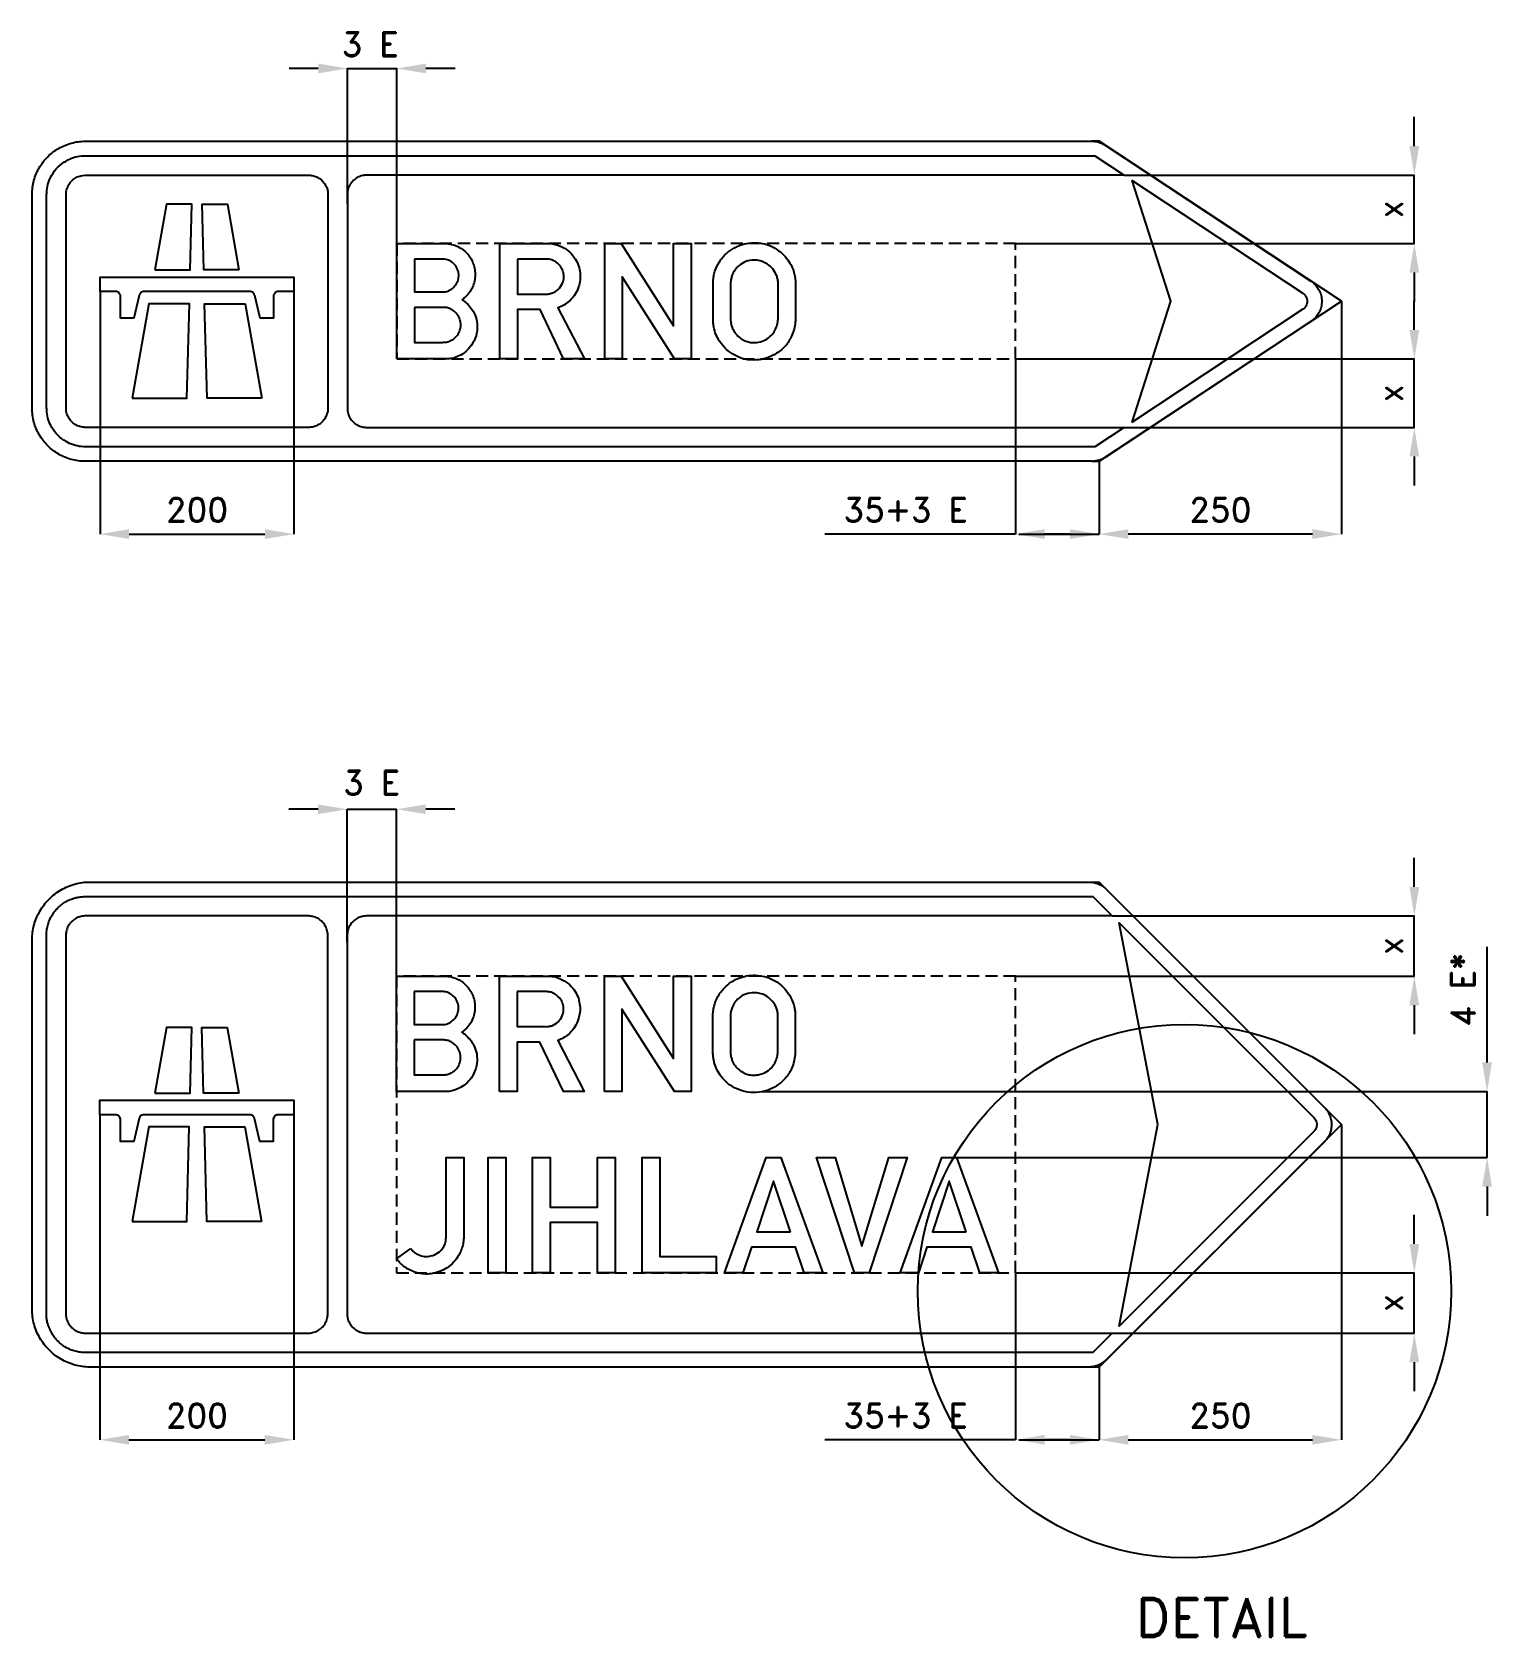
# Model space of a CAD drawing. Header units: millimetres. Extents: x 20 to 1525, y -364 to 1291.
import ezdxf

# ---------------------------------------------------------------- set-up
doc = ezdxf.new("R2010")
doc.units = ezdxf.units.MM
doc.header["$LTSCALE"] = 5
doc.linetypes.add('ČÁRKOVANÁX2', pattern=[1.5, 1, -0.5])
doc.layers.add('Kóty', color=2, linetype='Continuous')
doc.layers.add('Značka', color=7, linetype='Continuous')
doc.styles.get("Standard").update_dxf_attribs({"font": 'romand.shx', "height": 25})
doc.dimstyles.get("Standard").update_dxf_attribs({"dimtxt": 25, "dimasz": 30, "dimexe": 0.18, "dimexo": 0.0625, "dimgap": 12.5, "dimtad": 1, "dimdec": 0, "dimzin": 0, "dimdsep": 46, "dimtxsty": 'Standard', "dimcen": 0.09, "dimadec": 0, "dimazin": 0, "dimtfac": 1, "dimtdec": 0, "dimtofl": 0, "dimtmove": 0, "dimatfit": 3, "dimfxl": 1, "dimtolj": 1, "dimtzin": 0, "dimarcsym": 0})

msp = doc.modelspace()

# ---------------------------------------------------------------- texts
at = {"layer": 'Kóty', "char_height": 25, "attachment_point": 5}
for insert in [(368.3, 1278.2), (369.8, 516.9)]:
    msp.add_mtext('\\A1;3 E', dxfattribs=dict(at, insert=insert))
at = {"layer": 'Kóty', "insert": (1494.6, 303.1), "char_height": 25, "attachment_point": 5, "rotation": 90}
msp.add_mtext('\\A1;4 E*', dxfattribs=at)
at = {"layer": 'Značka', "color": 7, "insert": (1245.5, -343.7), "char_height": 40, "attachment_point": 5}
msp.add_mtext('\\A1;DETAIL', dxfattribs=at)

# ---------------------------------------------------------------- blocks, each defined once
blk = doc.blocks.new('*D0')
at = {"layer": 'Defpoints', "color": 0, "transparency": 16777216}
for p in [(1369.6, 1013.2), (1119.6, 848.2), (1119.6, 773.2)]:
    blk.add_point(p, dxfattribs=at)
at = {"layer": 'Kóty', "color": 0, "lineweight": -2, "transparency": 16777216}
for p, q in [((1369.6, 1013.1), (1369.6, 773)), ((1119.6, 848.1), (1119.6, 773)), ((1339.6, 773.2), (1149.6, 773.2))]:
    blk.add_line(p, q, dxfattribs=at)
at = {"layer": 'Kóty', "color": 0, "transparency": 16777216}
for points in [[(1149.6, 778.2), (1149.6, 768.2), (1119.6, 773.2)], [(1339.6, 778.2), (1339.6, 768.2), (1369.6, 773.2)]]:
    blk.add_solid(points, dxfattribs=at)
at = {"layer": 'Kóty', "color": 0, "transparency": 16777216, "insert": (1244.6, 798.2), "char_height": 25, "attachment_point": 5}
blk.add_mtext('\\A1;250', dxfattribs=at)
blk = doc.blocks.new('*D1')
at = {"layer": 'Defpoints', "color": 0, "transparency": 16777216}
for p in [(1033.6, 953.7), (1119.6, 848.2), (1033.6, 773.2)]:
    blk.add_point(p, dxfattribs=at)
at = {"layer": 'Kóty', "color": 0, "lineweight": -2, "transparency": 16777216}
for p, q in [((1033.6, 953.6), (1033.6, 773)), ((1119.6, 848.1), (1119.6, 773)), ((1033.6, 773.2), (836.9, 773.2)), ((1089.6, 773.2), (1063.6, 773.2))]:
    blk.add_line(p, q, dxfattribs=at)
at = {"layer": 'Kóty', "color": 0, "transparency": 16777216}
for points in [[(1063.6, 778.2), (1063.6, 768.2), (1033.6, 773.2)], [(1089.6, 778.2), (1089.6, 768.2), (1119.6, 773.2)]]:
    blk.add_solid(points, dxfattribs=at)
at = {"layer": 'Kóty', "color": 0, "transparency": 16777216, "insert": (920.3, 798.2), "char_height": 25, "attachment_point": 5}
blk.add_mtext('\\A1;35+3 E', dxfattribs=at)
blk = doc.blocks.new('*D2')
at = {"layer": 'Defpoints', "color": 0, "transparency": 16777216}
for p in [(1145.4, 1143.2), (1444.6, 1143.2), (1033.6, 1072.7)]:
    blk.add_point(p, dxfattribs=at)
at = {"layer": 'Kóty', "color": 0, "lineweight": -2, "transparency": 16777216}
for p, q in [((1444.6, 1173.2), (1444.6, 1203.2)), ((1145.5, 1143.2), (1444.8, 1143.2)), ((1033.7, 1072.7), (1444.8, 1072.7)), ((1444.6, 1042.7), (1444.6, 1012.7))]:
    blk.add_line(p, q, dxfattribs=at)
at = {"layer": 'Kóty', "color": 0, "transparency": 16777216}
for points in [[(1439.6, 1173.2), (1449.6, 1173.2), (1444.6, 1143.2)], [(1439.6, 1042.7), (1449.6, 1042.7), (1444.6, 1072.7)]]:
    blk.add_solid(points, dxfattribs=at)
at = {"layer": 'Kóty', "color": 0, "transparency": 16777216, "insert": (1419.6, 1107.9), "char_height": 25, "attachment_point": 5, "rotation": 90}
blk.add_mtext('\\A1;x', dxfattribs=at)
blk = doc.blocks.new('*D3')
at = {"layer": 'Defpoints', "color": 0, "transparency": 16777216}
for p in [(1033.6, 953.7), (1444.6, 953.7), (1145.4, 883.2)]:
    blk.add_point(p, dxfattribs=at)
at = {"layer": 'Kóty', "color": 0, "lineweight": -2, "transparency": 16777216}
for p, q in [((1444.6, 983.7), (1444.6, 1013.7)), ((1033.7, 953.7), (1444.8, 953.7)), ((1145.5, 883.2), (1444.8, 883.2)), ((1444.6, 853.2), (1444.6, 823.2))]:
    blk.add_line(p, q, dxfattribs=at)
at = {"layer": 'Kóty', "color": 0, "transparency": 16777216}
for points in [[(1439.6, 983.7), (1449.6, 983.7), (1444.6, 953.7)], [(1439.6, 853.2), (1449.6, 853.2), (1444.6, 883.2)]]:
    blk.add_solid(points, dxfattribs=at)
at = {"layer": 'Kóty', "color": 0, "transparency": 16777216, "insert": (1419.6, 918.4), "char_height": 25, "attachment_point": 5, "rotation": 90}
blk.add_mtext('\\A1;x', dxfattribs=at)
blk = doc.blocks.new('*D4')
at = {"layer": 'Defpoints', "color": 0, "transparency": 16777216}
for p in [(1369.6, 164.5), (1119.6, -85.5), (1369.6, -160.5)]:
    blk.add_point(p, dxfattribs=at)
at = {"layer": 'Kóty', "color": 0, "lineweight": -2, "transparency": 16777216}
for p, q in [((1369.6, 164.4), (1369.6, -160.7)), ((1119.6, -85.6), (1119.6, -160.7)), ((1149.6, -160.5), (1339.6, -160.5))]:
    blk.add_line(p, q, dxfattribs=at)
at = {"layer": 'Kóty', "color": 0, "transparency": 16777216}
for points in [[(1149.6, -155.5), (1149.6, -165.5), (1119.6, -160.5)], [(1339.6, -155.5), (1339.6, -165.5), (1369.6, -160.5)]]:
    blk.add_solid(points, dxfattribs=at)
at = {"layer": 'Kóty', "color": 0, "transparency": 16777216, "insert": (1244.6, -135.5), "char_height": 25, "attachment_point": 5}
blk.add_mtext('\\A1;250', dxfattribs=at)
blk = doc.blocks.new('*D5')
at = {"layer": 'Defpoints', "color": 0, "transparency": 16777216}
for p in [(1033.6, 11.5), (1119.6, -85.5), (1033.6, -160.5)]:
    blk.add_point(p, dxfattribs=at)
at = {"layer": 'Kóty', "color": 0, "lineweight": -2, "transparency": 16777216}
for p, q in [((1033.6, 11.4), (1033.6, -160.7)), ((1119.6, -85.6), (1119.6, -160.7)), ((1033.6, -160.5), (836.9, -160.5)), ((1089.6, -160.5), (1063.6, -160.5))]:
    blk.add_line(p, q, dxfattribs=at)
at = {"layer": 'Kóty', "color": 0, "transparency": 16777216}
for points in [[(1063.6, -155.5), (1063.6, -165.5), (1033.6, -160.5)], [(1089.6, -155.5), (1089.6, -165.5), (1119.6, -160.5)]]:
    blk.add_solid(points, dxfattribs=at)
at = {"layer": 'Kóty', "color": 0, "transparency": 16777216, "insert": (920.3, -135.5), "char_height": 25, "attachment_point": 5}
blk.add_mtext('\\A1;35+3 E', dxfattribs=at)
blk = doc.blocks.new('*D6')
at = {"layer": 'Defpoints', "color": 0, "transparency": 16777216}
for p in [(1133.2, 379.5), (1444.6, 379.5), (1033.6, 317.5)]:
    blk.add_point(p, dxfattribs=at)
at = {"layer": 'Kóty', "color": 0, "lineweight": -2, "transparency": 16777216}
for p, q in [((1444.6, 409.5), (1444.6, 439.5)), ((1133.3, 379.5), (1444.8, 379.5)), ((1033.6, 317.5), (1444.8, 317.5)), ((1444.6, 287.5), (1444.6, 257.5))]:
    blk.add_line(p, q, dxfattribs=at)
at = {"layer": 'Kóty', "color": 0, "transparency": 16777216}
for points in [[(1439.6, 409.5), (1449.6, 409.5), (1444.6, 379.5)], [(1439.6, 287.5), (1449.6, 287.5), (1444.6, 317.5)]]:
    blk.add_solid(points, dxfattribs=at)
at = {"layer": 'Kóty', "color": 0, "transparency": 16777216, "insert": (1419.6, 348.5), "char_height": 25, "attachment_point": 5, "rotation": 90}
blk.add_mtext('\\A1;x', dxfattribs=at)
blk = doc.blocks.new('*D7')
at = {"layer": 'Defpoints', "color": 0, "transparency": 16777216}
for p in [(1033.6, 11.5), (1444.6, 11.5), (1133.2, -50.5)]:
    blk.add_point(p, dxfattribs=at)
at = {"layer": 'Kóty', "color": 0, "lineweight": -2, "transparency": 16777216}
for p, q in [((1444.6, 41.5), (1444.6, 71.5)), ((1033.6, 11.5), (1444.8, 11.5)), ((1133.3, -50.5), (1444.8, -50.5)), ((1444.6, -80.5), (1444.6, -110.5))]:
    blk.add_line(p, q, dxfattribs=at)
at = {"layer": 'Kóty', "color": 0, "transparency": 16777216}
for points in [[(1439.6, 41.5), (1449.6, 41.5), (1444.6, 11.5)], [(1439.6, -80.5), (1449.6, -80.5), (1444.6, -50.5)]]:
    blk.add_solid(points, dxfattribs=at)
at = {"layer": 'Kóty', "color": 0, "transparency": 16777216, "insert": (1419.6, -19.5), "char_height": 25, "attachment_point": 5, "rotation": 90}
blk.add_mtext('\\A1;x', dxfattribs=at)
blk = doc.blocks.new('*D9')
at = {"layer": 'Defpoints', "color": 0, "transparency": 16777216}
for p in [(89.6, 1023.2), (289.6, 1023.2), (289.6, 773.2)]:
    blk.add_point(p, dxfattribs=at)
at = {"layer": 'Kóty', "color": 0, "lineweight": -2, "transparency": 16777216}
for p, q in [((89.6, 1023.1), (89.6, 773)), ((289.6, 1023.1), (289.6, 773)), ((119.6, 773.2), (259.6, 773.2))]:
    blk.add_line(p, q, dxfattribs=at)
at = {"layer": 'Kóty', "color": 0, "transparency": 16777216}
for points in [[(119.6, 778.2), (119.6, 768.2), (89.6, 773.2)], [(259.6, 778.2), (259.6, 768.2), (289.6, 773.2)]]:
    blk.add_solid(points, dxfattribs=at)
at = {"layer": 'Kóty', "color": 0, "transparency": 16777216, "insert": (189.6, 798.2), "char_height": 25, "attachment_point": 5}
blk.add_mtext('\\A1;200', dxfattribs=at)
blk = doc.blocks.new('*D10')
at = {"layer": 'Defpoints', "color": 0, "transparency": 16777216}
for p in [(89.4, 174.5), (289.4, 174.5), (289.4, -160.5)]:
    blk.add_point(p, dxfattribs=at)
at = {"layer": 'Kóty', "color": 0, "lineweight": -2, "transparency": 16777216}
for p, q in [((89.4, 174.4), (89.4, -160.7)), ((289.4, 174.4), (289.4, -160.7)), ((119.4, -160.5), (259.4, -160.5))]:
    blk.add_line(p, q, dxfattribs=at)
at = {"layer": 'Kóty', "color": 0, "transparency": 16777216}
for points in [[(119.4, -155.5), (119.4, -165.5), (89.4, -160.5)], [(259.4, -155.5), (259.4, -165.5), (289.4, -160.5)]]:
    blk.add_solid(points, dxfattribs=at)
at = {"layer": 'Kóty', "color": 0, "transparency": 16777216, "insert": (189.4, -135.5), "char_height": 25, "attachment_point": 5}
blk.add_mtext('\\A1;200', dxfattribs=at)

# ---------------------------------------------------------------- dimensions: what is measured, and where the dimension line sits
at = {"layer": 'Kóty'}
for base, p1, p2, picture, middle in [((1444.6, 1143.2), (1033.6, 1072.7), (1145.4, 1143.2), '*D2', (1419.6, 1107.9)), ((1444.6, 953.7), (1145.4, 883.2), (1033.6, 953.7), '*D3', (1419.6, 918.4)), ((1444.6, 379.5), (1033.6, 317.5), (1133.2, 379.5), '*D6', (1419.6, 348.5)), ((1444.6, 11.5), (1133.2, -50.5), (1033.6, 11.5), '*D7', (1419.6, -19.5))]:
    dim = msp.add_linear_dim(base=base, p1=p1, p2=p2, angle=90, text='x', dimstyle='Standard', dxfattribs=at)
    dim.commit()
    dim.dimension.update_dxf_attribs({"geometry": picture, "text_midpoint": middle})
for base, p1, p2, picture, middle in [((289.6, 773.2), (89.6, 1023.2), (289.6, 1023.2), '*D9', (189.6, 798.2)), ((1119.6, 773.2), (1369.6, 1013.2), (1119.6, 848.2), '*D0', (1244.6, 798.2)), ((289.4, -160.5), (89.4, 174.5), (289.4, 174.5), '*D10', (189.4, -135.5)), ((1369.6, -160.5), (1119.6, -85.5), (1369.6, 164.5), '*D4', (1244.6, -135.5))]:
    dim = msp.add_linear_dim(base=base, p1=p1, p2=p2, dimstyle='Standard', dxfattribs=at)
    dim.commit()
    dim.dimension.update_dxf_attribs({"geometry": picture, "text_midpoint": middle})
for base, p1, p2, picture, middle in [((1033.6, 773.2), (1119.6, 848.2), (1033.6, 953.7), '*D1', (920.3, 798.2)), ((1033.6, -160.5), (1119.6, -85.5), (1033.6, 11.5), '*D5', (920.3, -135.5))]:
    dim = msp.add_linear_dim(base=base, p1=p1, p2=p2, text='35+3 E', dimstyle='Standard', dxfattribs=at)
    dim.commit()
    dim.dimension.update_dxf_attribs({"geometry": picture, "text_midpoint": middle})

# ---------------------------------------------------------------- linework, layer by layer
at = {"layer": 'Kóty'}
for p, q in [((314.6, 1253.2), (284.6, 1253.2)), ((344.6, 1113.6), (344.6, 1253.4)), ((395.6, 1072.8), (395.6, 1253.4)), ((455.6, 1253.2), (425.6, 1253.2)), ((314.4, 489.5), (284.4, 489.5)), ((344.4, 352.6), (344.4, 489.7)), ((395.4, 317.6), (395.4, 489.7)), ((455.4, 489.5), (425.4, 489.5)), ((1519.6, 228.5), (1519.6, 347.8)), ((771.7, 198.5), (1519.8, 198.5)), ((972.6, 130.5), (1519.8, 130.5)), ((1519.6, 100.5), (1519.6, 70.5))]:
    msp.add_line(p, q, dxfattribs=at)
for points in [[(344.6, 1253.2), (395.6, 1253.2)], [(1444.6, 1072.7), (1444.6, 1143.2)], [(1444.6, 883.2), (1444.6, 953.7)], [(1037, 773.2), (1119.6, 773.2)], [(344.4, 489.5), (395.4, 489.5)], [(1444.6, 317.5), (1444.6, 379.5)], [(1519.6, 130.5), (1519.6, 198.5)], [(1444.6, -50.5), (1444.6, 11.5)], [(1037, -160.5), (1119.6, -160.5)]]:
    msp.add_lwpolyline(points, dxfattribs=at)
for points in [[(314.6, 1258.2), (314.6, 1248.2), (344.6, 1253.2)], [(425.6, 1258.2), (425.6, 1248.2), (395.6, 1253.2)], [(314.4, 494.5), (314.4, 484.5), (344.4, 489.5)], [(425.4, 494.5), (425.4, 484.5), (395.4, 489.5)], [(1514.6, 228.5), (1524.6, 228.5), (1519.6, 198.5)], [(1514.6, 100.5), (1524.6, 100.5), (1519.6, 130.5)]]:
    msp.add_solid(points, dxfattribs=at)
at = {"layer": 'Značka', "color": 3}
for points in [[(445.6, 1178.2), (1112.1, 1178.2), (1112.8, 1178.2, -0.005942), (1113.5, 1178.2, -0.031173), (1116.4, 1177.8, -0.030403), (1119.3, 1177.1, -0.031449), (1122, 1176.2, -0.034567), (1124.6, 1174.8), (1125.2, 1174.5), (1125.9, 1174.1), (1338, 1034.1), (1339, 1033.3), (1340, 1032.6, -0.05262), (1343.5, 1029.2, -0.052774), (1346.2, 1025, -0.065599), (1348.5, 1019.3, -0.065778), (1349.2, 1013.2, -0.065475), (1348.5, 1007.1, -0.06389), (1346.2, 1001.3, -0.052771), (1343.5, 997.2, -0.05759), (1340, 993.8), (1339, 993), (1338, 992.3), (1125.9, 852.3), (1125.2, 851.9), (1124.6, 851.6, -0.030759), (1122, 850.2, -0.030246), (1119.3, 849.3, -0.031538), (1116.4, 848.6, -0.034911), (1113.5, 848.2, -0.007035), (1112.8, 848.2, -0.002348), (1112.1, 848.2), (464.6, 848.2), (445.6, 848.2), (74.6, 848.2), (74.4, 848.2), (74.2, 848.2, -0.032188), (67.1, 848.7, -0.035446), (60.1, 850.1, -0.036274), (53.3, 852.4, -0.034416), (47, 855.6, -0.033728), (41, 859.6, -0.034092), (35.7, 864.3, -0.034208), (31, 869.6, -0.03423), (27, 875.6, -0.034041), (23.8, 881.9, -0.033411), (21.5, 888.7, -0.034128), (20.1, 895.7, -0.036745), (19.6, 902.8), (19.6, 903), (19.6, 903.2), (19.6, 1123.2), (19.6, 1123.4), (19.6, 1123.6, -0.03218), (20.1, 1130.7, -0.035443), (21.5, 1137.7, -0.036265), (23.8, 1144.5, -0.034421), (27, 1150.8, -0.033717), (31, 1156.8, -0.034088), (35.7, 1162.1, -0.034212), (41, 1166.8, -0.034228), (47, 1170.8, -0.034042), (53.3, 1173.9, -0.033412), (60.1, 1176.2, -0.034125), (67.1, 1177.7, -0.036743), (74.2, 1178.2), (74.4, 1178.2), (74.6, 1178.2), (445.6, 1178.2)], [(364.6, 883.2), (1145.4, 883.2), (1115.1, 863.2), (74.6, 863.2), (72.5, 863.3), (70.4, 863.4, -0.055538), (62.2, 865.1, -0.05615), (54.6, 868.6, -0.06974), (46.3, 874.9, -0.068378), (39.9, 883.2, -0.05645), (36.4, 890.8, -0.061162), (34.8, 899, -0.012202), (34.7, 901.1, -0.004069), (34.6, 903.2), (34.6, 1123.2, -0.003583), (34.7, 1125.3, -0.010747), (34.8, 1127.4, -0.055768), (36.5, 1135.6, -0.056169), (39.9, 1143.2, -0.069684), (46.2, 1151.5, -0.068357), (54.6, 1157.8, -0.056436), (62.2, 1161.4, -0.061173), (70.4, 1163), (72.5, 1163.1), (74.6, 1163.2), (1115.1, 1163.2), (1145.4, 1143.2), (364.6, 1143.2), (364.3, 1143.2), (364.1, 1143.2, 0.033833), (361.5, 1143, 0.035589), (358.9, 1142.4, 0.035976), (356.4, 1141.5, 0.034672), (354.1, 1140.3, 0.034158), (352, 1138.7, 0.03441), (350.1, 1137, 0.034558), (348.4, 1135, 0.034613), (347, 1132.7, 0.034375), (345.9, 1130.4, 0.033769), (345.1, 1127.9, 0.02823), (344.7, 1125.8, 0.030642), (344.6, 1123.7), (344.6, 1123.4), (344.6, 1123.2), (344.6, 903.2), (344.6, 902.9), (344.6, 902.7, 0.033847), (344.8, 900.1, 0.035623), (345.4, 897.5, 0.035987), (346.3, 895.1, 0.034662), (347.5, 892.7, 0.03414), (349, 890.6, 0.034444), (350.8, 888.7, 0.034552), (352.8, 887, 0.034546), (355, 885.6, 0.034397), (357.4, 884.5, 0.033942), (359.9, 883.8, 0.028152), (362, 883.4, 0.029951), (364.1, 883.2), (364.4, 883.2), (364.6, 883.2)], [(54.6, 903.2), (54.6, 1123.2), (54.6, 1123.5), (54.6, 1123.7, -0.033874), (54.8, 1126.3, -0.035605), (55.4, 1128.9, -0.03597), (56.3, 1131.3, -0.034657), (57.5, 1133.6, -0.034151), (59, 1135.8, -0.03443), (60.8, 1137.7, -0.03454), (62.8, 1139.4, -0.034575), (65, 1140.8, -0.034396), (67.4, 1141.9, -0.033784), (69.9, 1142.6), (72, 1143), (74.1, 1143.2), (74.4, 1143.2), (74.6, 1143.2), (166.6, 1143.2), (304.6, 1143.2), (305.6, 1143.2), (306.7, 1143.1, -0.055759), (310.8, 1142.3, -0.056139), (314.6, 1140.5, -0.069668), (318.8, 1137.4, -0.068408), (321.9, 1133.2, -0.056441), (323.7, 1129.4, -0.061047), (324.5, 1125.3, -0.012164), (324.6, 1124.2), (324.6, 1123.2), (324.6, 903.2, -0.003563), (324.6, 902.2, -0.010689), (324.5, 901.1, -0.055611), (323.6, 897, -0.056211), (321.9, 893.2, -0.069763), (318.8, 889, -0.068353), (314.6, 885.9, -0.056402), (310.8, 884.1, -0.061076), (306.7, 883.3), (305.6, 883.2), (304.6, 883.2), (74.6, 883.2), (74.3, 883.2), (74.1, 883.2, -0.03388), (71.5, 883.4, -0.035592), (68.9, 884, -0.03593), (66.5, 884.9, -0.034629), (64.1, 886.1, -0.03414), (62, 887.6, -0.03446), (60.1, 889.4, -0.034568), (58.4, 891.4, -0.034567), (57, 893.7, -0.034403), (55.9, 896, -0.033967), (55.1, 898.5, -0.028183), (54.7, 900.6, -0.030002), (54.6, 902.7), (54.6, 903), (54.6, 903.2)], [(1329.7, 1021.5), (1330.1, 1021.3), (1330.5, 1021, -0.05204), (1331.9, 1019.6, -0.052831), (1333, 1017.9, -0.065876), (1333.9, 1015.6, -0.065632), (1334.2, 1013.2, -0.065398), (1333.9, 1010.8, -0.064193), (1333, 1008.5, -0.052854), (1331.9, 1006.8, -0.056866), (1330.5, 1005.4), (1330.1, 1005.1), (1329.7, 1004.9), (1153.7, 888.7), (1193.7, 1013.2), (1153.7, 1137.7), (1329.7, 1021.5)], [(395.6, 953.7), (395.6, 1072.7), (444.5, 1072.7), (445.7, 1072.7), (446.9, 1072.6, -0.053522), (453.6, 1071.4, -0.058871), (460, 1068.8, -0.084095), (467.8, 1062.8, -0.08399), (473.2, 1054.7, -0.052893), (475.3, 1049, -0.048086), (476.3, 1042.9, -0.047689), (476.1, 1036.8, -0.051699), (474.8, 1030.8, -0.05781), (472, 1024.6, -0.056924), (467.9, 1019.2, -0.018985), (466.3, 1017.7, -0.01917), (464.7, 1016.2), (463.8, 1015.5), (462.9, 1014.8), (464.1, 1013.9), (465.3, 1013, -0.04553), (470.2, 1008.5, -0.053989), (474.2, 1003.1, -0.077426), (477.7, 994.5, -0.07633), (478.5, 985.3, -0.084933), (476.4, 975, -0.082722), (471, 965.9, -0.067286), (465, 960, -0.067547), (457.6, 956, -0.045461), (452.4, 954.3, -0.04876), (447, 953.7), (446, 953.7), (445, 953.7), (395.6, 953.7)], [(501.8, 953.7), (501.8, 1072.7), (551.9, 1072.7), (552.6, 1072.7), (553.3, 1072.7, -0.052874), (558.9, 1071.9, -0.045269), (564.3, 1069.9, -0.068753), (572.3, 1065.2, -0.074104), (578.5, 1058.4, -0.062841), (582.3, 1051.7, -0.059665), (584.3, 1044.2, -0.055138), (584.7, 1037, -0.055185), (583.5, 1029.9, -0.062305), (580.5, 1022.3, -0.063041), (575.7, 1015.6, -0.052742), (570.7, 1011.1, -0.055205), (565, 1007.8), (563.4, 1007.1), (561.7, 1006.5), (589, 953.7), (567.6, 953.7), (543.3, 1004.7), (519.9, 1004.7), (519.9, 953.7), (501.8, 953.7)], [(721.6, 1032.3), (721.6, 1033.3, -0.004525), (721.7, 1034.2, -0.030662), (722.3, 1039.2, -0.031065), (723.6, 1044.1, -0.066297), (728.2, 1053.9, -0.068472), (735.2, 1062.2, -0.061854), (743, 1068, -0.059931), (751.8, 1071.7, -0.057343), (761, 1073.5, -0.057585), (770.3, 1073.1, -0.056914), (779.3, 1070.9, -0.057499), (787.4, 1066.6, -0.055379), (794.4, 1061.1, -0.053459), (799.9, 1054.1, -0.043032), (803.2, 1048.1, -0.048855), (805.4, 1041.6, -0.022739), (806, 1038.1, -0.012965), (806.5, 1034.5), (806.5, 1034), (806.6, 1033.4), (806.6, 993.5), (806.5, 992.6), (806.4, 991.7, -0.035784), (805.1, 984.3, -0.04785), (802.6, 977.2, -0.07879), (796.3, 967.3, -0.073095), (787.2, 959.6, -0.060116), (778.6, 955.2, -0.059847), (769.2, 953, -0.071109), (757.5, 953, -0.074188), (746.3, 956.5, -0.066043), (737.5, 961.8, -0.061699), (730.3, 969.2, -0.047079), (726.2, 975.6, -0.053865), (723.4, 982.6, -0.030221), (722.4, 987.2, -0.017697), (721.8, 992), (721.7, 993), (721.6, 994.1), (721.6, 1032.3)], [(413.7, 1056.7), (413.7, 1022.8), (442.2, 1022.8), (443.3, 1022.8), (444.5, 1022.8, 0.091639), (449.5, 1024.2, 0.080742), (453.9, 1027.4, 0.081305), (457.3, 1031.6, 0.086095), (459.1, 1036.6, 0.08746), (459.3, 1042.1, 0.085843), (457.6, 1047.3, 0.081925), (454.6, 1051.6, 0.078646), (450.3, 1054.8, 0.046715), (447.7, 1056, 0.054006), (444.9, 1056.6), (444.3, 1056.7), (443.6, 1056.7), (413.7, 1056.7)], [(519.9, 1056.7), (519.9, 1020.6), (549.1, 1020.6), (549.8, 1020.6), (550.6, 1020.6, 0.040785), (553.9, 1021.2, 0.049412), (557, 1022.2, 0.110768), (563.3, 1026.8, 0.11477), (567, 1033.6, 0.085179), (567.8, 1038.9, 0.080085), (566.9, 1044.1, 0.084089), (564.2, 1049.3, 0.081241), (560, 1053.4, 0.067091), (556.1, 1055.7, 0.082112), (551.7, 1056.6), (551.2, 1056.6), (550.7, 1056.7), (519.9, 1056.7)], [(739.7, 1032.2), (739.7, 994.1), (739.7, 993.4, 0.005165), (739.8, 992.7, 0.037584), (740.4, 988.9, 0.041676), (741.7, 985.3, 0.062884), (744.5, 980.4, 0.060173), (748.4, 976.3, 0.059421), (752.9, 973.2, 0.064337), (758.1, 971.3, 0.050509), (762.4, 970.6, 0.044566), (766.7, 970.8, 0.073922), (774, 972.7, 0.085014), (780.3, 976.8, 0.073628), (784.6, 981.7, 0.063581), (787.3, 987.6, 0.033174), (788.2, 990.5, 0.042617), (788.5, 993.5), (788.5, 993.9), (788.6, 994.2), (788.6, 1032.1), (788.6, 1032.8, 0.00832), (788.6, 1033.5, 0.062598), (787.9, 1037.6, 0.048312), (786.3, 1041.6, 0.076906), (781.9, 1048, 0.083776), (775.8, 1052.6, 0.069857), (770.1, 1054.9, 0.06668), (763.9, 1055.6, 0.088518), (755.4, 1054.1, 0.098115), (748.2, 1049.8, 0.062852), (744.5, 1045.8, 0.051376), (741.9, 1041.2, 0.039517), (740.5, 1037.4, 0.050753), (739.8, 1033.5, 0.0072), (739.7, 1032.9), (739.7, 1032.2)], [(249.1, 1019.3), (249.1, 1019.5), (249, 1019.8), (248.7, 1020.6, 0.048079), (248.2, 1021.3, 0.0596), (247.4, 1022.1, 0.058368), (246.4, 1022.7, 0.048147), (245.6, 1023, 0.052403), (244.7, 1023.2), (244.5, 1023.2), (244.3, 1023.2), (134.9, 1023.2), (134.7, 1023.2, 0.009521), (134.5, 1023.2, 0.047859), (133.6, 1023, 0.047955), (132.8, 1022.7, 0.059626), (131.8, 1022.1, 0.05838), (131, 1021.3, 0.048361), (130.5, 1020.6, 0.052447), (130.2, 1019.8), (130.1, 1019.5), (130, 1019.3), (124.6, 995.7), (110.8, 995.7), (110.8, 1018.2), (110.8, 1018.5), (110.8, 1018.7, 0.055724), (110.6, 1019.7, 0.056335), (110.2, 1020.7, 0.069668), (109.4, 1021.7, 0.068344), (108.3, 1022.5, 0.056417), (107.4, 1023, 0.061199), (106.4, 1023.2), (106.1, 1023.2), (105.8, 1023.2), (89.6, 1023.2), (89.6, 1038.2), (289.6, 1038.2), (289.6, 1023.2), (273.3, 1023.2, 0.003496), (273.1, 1023.2, 0.0107), (272.8, 1023.2, 0.055717), (271.8, 1023, 0.056171), (270.8, 1022.5, 0.069633), (269.8, 1021.7, 0.068453), (269, 1020.7, 0.0566), (268.6, 1019.7, 0.061026), (268.4, 1018.7), (268.3, 1018.5), (268.3, 1018.2), (268.3, 995.7), (254.6, 995.7), (249.1, 1019.3)], [(413.7, 1006.9), (413.7, 970.8), (442.3, 970.8), (443.4, 970.9), (444.5, 970.9, 0.058713), (448.8, 971.7, 0.063108), (452.7, 973.5, 0.084062), (457.2, 977.1, 0.085728), (460.1, 982, 0.082254), (461.5, 987.3, 0.080975), (461.1, 992.7, 0.088838), (458.7, 998.4, 0.084251), (454.6, 1003, 0.065597), (450.9, 1005.4, 0.080402), (446.7, 1006.7), (445.6, 1006.8), (444.4, 1006.9), (413.7, 1006.9)], [(225.6, -85.5), (79.6, -85.5), (79.4, -85.5), (79.1, -85.5, -0.03218), (71.4, -85, -0.035443), (63.8, -83.4, -0.036267), (56.4, -80.9, -0.034421), (49.5, -77.4, -0.033721), (43, -73.1, -0.034085), (37.2, -67.9, -0.034209), (32, -62.1, -0.034229), (27.7, -55.6, -0.034044), (24.2, -48.7, -0.033412), (21.7, -41.3, -0.034127), (20.1, -33.7, -0.036745), (19.6, -26), (19.6, -25.7), (19.6, -25.5), (19.6, 354.5), (19.6, 354.7), (19.6, 355, -0.03218), (20.1, 362.7, -0.035443), (21.7, 370.3, -0.036265), (24.2, 377.7, -0.03442), (27.7, 384.6, -0.033723), (32, 391.1, -0.034084), (37.2, 396.9, -0.034207), (43, 402.1, -0.034229), (49.5, 406.4, -0.034048), (56.4, 409.9, -0.033412), (63.8, 412.4, -0.034129), (71.4, 414, -0.036749), (79.1, 414.5), (79.4, 414.5), (79.6, 414.5), (459.6, 414.5), (459.7, 414.5), (1109.2, 414.5), (1109.6, 414.5), (1109.9, 414.5, -0.033639), (1113.1, 414.2, -0.035698), (1116.3, 413.5, -0.035995), (1119.4, 412.4, -0.034194), (1122.3, 410.8, -0.028013), (1124.5, 409.3, -0.030278), (1126.5, 407.6), (1126.7, 407.4), (1126.9, 407.2), (1351.9, 182.2), (1352.1, 181.9), (1352.4, 181.7, -0.033471), (1354.5, 179.2, -0.035562), (1356.2, 176.4, -0.036075), (1357.6, 173.5, -0.034689), (1358.5, 170.3, -0.034177), (1359.1, 167.1, -0.034437), (1359.2, 163.8, -0.034584), (1358.9, 160.6, -0.034578), (1358.2, 157.4, -0.034414), (1357.1, 154.3, -0.033916), (1355.5, 151.4), (1354.1, 149.2), (1352.3, 147.2), (1352.1, 147), (1351.9, 146.8), (1126.9, -78.2), (1126.7, -78.4), (1126.4, -78.6, -0.03342), (1123.9, -80.7, -0.035701), (1121.2, -82.5, -0.036084), (1118.2, -83.9, -0.034165), (1115.1, -84.8, -0.027998), (1112.5, -85.3, -0.030323), (1109.8, -85.5, -0.002662), (1109.5, -85.5), (1109.2, -85.5), (459.6, -85.5), (225.6, -85.5)], [(344.4, 359.5), (344.4, -30.5), (344.4, -30.8), (344.4, -31, 0.033354), (344.6, -33.6, 0.035595), (345.2, -36.2, 0.036119), (346.1, -38.6, 0.034649), (347.4, -41, 0.034101), (348.9, -43.1, 0.034426), (350.6, -45, 0.034572), (352.6, -46.7, 0.034606), (354.9, -48.1, 0.034378), (357.2, -49.2, 0.033762), (359.7, -49.9, 0.028229), (361.8, -50.3, 0.030629), (363.9, -50.5), (364.2, -50.5), (364.4, -50.5), (1133.2, -50.5), (1113.2, -70.5), (74.4, -70.5), (73.9, -70.5), (73.4, -70.5, -0.033588), (68.2, -70, -0.035612), (63, -68.9, -0.036064), (58.1, -67.1, -0.034667), (53.5, -64.6, -0.034134), (49.2, -61.6, -0.034433), (45.4, -58, -0.034558), (42, -54, -0.034597), (39.3, -49.6, -0.034365), (37.1, -44.8, -0.033733), (35.5, -39.8, -0.028224), (34.7, -35.7, -0.030666), (34.4, -31.5), (34.4, -31), (34.4, -30.5), (34.4, 359.5), (34.4, 360), (34.4, 360.5, -0.033589), (34.9, 365.8, -0.035602), (36.1, 370.9, -0.036059), (37.8, 375.8, -0.034676), (40.3, 380.4, -0.034142), (43.3, 384.7, -0.034433), (46.9, 388.5, -0.034543), (50.9, 391.9, -0.034548), (55.3, 394.7, -0.03439), (60.1, 396.9, -0.033974), (65.1, 398.4, -0.028193), (69.2, 399.2, -0.029993), (73.5, 399.5), (73.9, 399.5), (74.4, 399.5), (1113.2, 399.5), (1133.2, 379.5), (364.4, 379.5), (364.1, 379.5), (363.9, 379.5, 0.033365), (361.3, 379.3, 0.035593), (358.7, 378.7, 0.036127), (356.3, 377.8, 0.03466), (354, 376.6, 0.034109), (351.8, 375, 0.034412), (349.9, 373.3, 0.034583), (348.2, 371.3, 0.034612), (346.8, 369, 0.034369), (345.7, 366.7, 0.033751), (345, 364.2, 0.028216), (344.6, 362.1, 0.030627), (344.4, 360), (344.4, 359.7), (344.4, 359.5)], [(304.4, 379.5), (74.4, 379.5), (74.1, 379.5), (73.9, 379.5, 0.033425), (71.3, 379.3, 0.035493), (68.7, 378.7, 0.036027), (66.3, 377.8, 0.034759), (64, 376.6, 0.03421), (61.8, 375, 0.034364), (59.9, 373.3, 0.034492), (58.2, 371.3, 0.034675), (56.8, 369, 0.034389), (55.7, 366.7, 0.033486), (55, 364.2, 0.028231), (54.6, 362.1, 0.031352), (54.4, 360), (54.4, 359.7), (54.4, 359.5), (54.4, -30.5), (54.4, -30.8), (54.4, -31, 0.033299), (54.6, -33.6, 0.035635), (55.2, -36.2, 0.036188), (56.1, -38.6, 0.034686), (57.4, -41, 0.034087), (58.9, -43.1, 0.034364), (60.6, -45, 0.034534), (62.6, -46.7, 0.034709), (64.9, -48.1, 0.034419), (67.2, -49.2, 0.033475), (69.7, -49.9, 0.028212), (71.8, -50.3, 0.031355), (73.9, -50.5), (74.2, -50.5), (74.4, -50.5), (304.4, -50.5), (304.7, -50.5), (304.9, -50.5, 0.033358), (307.5, -50.3, 0.035597), (310.1, -49.7, 0.036115), (312.5, -48.8, 0.034658), (314.9, -47.6, 0.034104), (317, -46, 0.034422), (318.9, -44.3, 0.034579), (320.6, -42.3, 0.034616), (322, -40, 0.034374), (323.1, -37.7, 0.033751), (323.9, -35.2, 0.028218), (324.3, -33.1, 0.030629), (324.4, -31), (324.4, -30.7), (324.4, -30.5), (324.4, 359.5), (324.4, 359.8), (324.4, 360, 0.033367), (324.2, 362.6, 0.035593), (323.6, 365.2, 0.036127), (322.7, 367.6, 0.03466), (321.5, 369.9, 0.034109), (320, 372.1, 0.034412), (318.2, 374, 0.034583), (316.2, 375.7, 0.034612), (314, 377.1, 0.034369), (311.6, 378.2, 0.033751), (309.1, 378.9, 0.02823), (307, 379.3, 0.030642), (304.9, 379.5), (304.6, 379.5), (304.4, 379.5)], [(395.4, 198.5), (395.4, 317.5), (444.3, 317.5, -0.002323), (445.5, 317.5, -0.006987), (446.7, 317.4, -0.053514), (453.5, 316.2, -0.058862), (459.8, 313.6, -0.084104), (467.6, 307.6, -0.083987), (473, 299.5, -0.052893), (475.2, 293.8, -0.048085), (476.1, 287.7, -0.047689), (475.9, 281.6, -0.051693), (474.6, 275.6, -0.057809), (471.8, 269.4, -0.056934), (467.7, 264, -0.018994), (466.1, 262.5, -0.01919), (464.5, 261, -0.007456), (463.6, 260.3), (462.7, 259.6), (463.9, 258.7, -0.007162), (465.1, 257.9, -0.045546), (470, 253.3, -0.053985), (474, 247.9, -0.07743), (477.5, 239.3, -0.07633), (478.3, 230.1, -0.084936), (476.2, 219.8, -0.082715), (470.8, 210.7, -0.067286), (464.8, 204.8, -0.067547), (457.4, 200.8, -0.045465), (452.2, 199.1, -0.048766), (446.8, 198.5, -0.007109), (445.8, 198.5, -0.002371), (444.8, 198.5), (395.4, 198.5)], [(501.6, 198.5), (501.6, 317.5), (551.7, 317.5), (552.4, 317.5, -0.005438), (553.1, 317.5, -0.052875), (558.7, 316.7, -0.045254), (564.1, 314.7, -0.068753), (572.1, 310, -0.074107), (578.4, 303.2, -0.062852), (582.1, 296.5, -0.059667), (584.1, 289, -0.055147), (584.5, 281.8, -0.055183), (583.3, 274.7, -0.062307), (580.3, 267.1, -0.063043), (575.5, 260.4, -0.052737), (570.5, 255.9, -0.055197), (564.8, 252.6, -0.011438), (563.2, 251.9, -0.003804), (561.5, 251.3), (588.9, 198.5), (567.5, 198.5), (543.2, 249.5), (519.7, 249.5), (519.7, 198.5), (501.6, 198.5)], [(721.4, 277.1), (721.4, 278.1), (721.5, 279, -0.030684), (722.2, 284, -0.031067), (723.4, 288.9, -0.066298), (728, 298.7, -0.068484), (735, 307, -0.061864), (742.8, 312.8, -0.059931), (751.7, 316.5, -0.057345), (760.8, 318.3, -0.057579), (770.2, 317.9, -0.056912), (779.1, 315.7, -0.057499), (787.3, 311.5, -0.055376), (794.2, 305.9, -0.053459), (799.7, 298.9, -0.043034), (803, 292.9, -0.048857), (805.2, 286.4, -0.022703), (805.9, 282.9, -0.012947), (806.3, 279.3), (806.3, 278.8), (806.4, 278.2), (806.4, 238.3), (806.3, 237.4), (806.2, 236.5, -0.035767), (804.9, 229.1, -0.047843), (802.4, 222, -0.078792), (796.1, 212.1, -0.0731), (787, 204.4, -0.060116), (778.4, 200, -0.059844), (769, 197.8, -0.071111), (757.3, 197.9, -0.074183), (746.1, 201.3, -0.06604), (737.3, 206.6, -0.061697), (730.1, 214, -0.047092), (726, 220.4, -0.053884), (723.2, 227.4, -0.03021), (722.2, 232, -0.017686), (721.6, 236.8), (721.5, 237.9), (721.4, 238.9), (721.4, 277.1)], [(413.5, 301.5), (413.5, 267.6), (442.1, 267.6, 0.005332), (443.2, 267.6, 0.016063), (444.3, 267.6, 0.091634), (449.4, 269.1, 0.080738), (453.8, 272.2, 0.081305), (457.1, 276.4, 0.086094), (458.9, 281.4, 0.087471), (459.1, 286.9, 0.085837), (457.4, 292.1, 0.081934), (454.4, 296.4, 0.078644), (450.1, 299.6, 0.04672), (447.5, 300.8, 0.054016), (444.7, 301.4, 0.009161), (444.1, 301.5), (443.5, 301.5), (413.5, 301.5)], [(519.7, 301.5), (519.7, 265.4), (548.9, 265.4, 0.001974), (549.6, 265.4, 0.005972), (550.4, 265.4, 0.040787), (553.7, 266, 0.049419), (556.9, 267, 0.110775), (563.1, 271.6, 0.114761), (566.8, 278.4, 0.085167), (567.6, 283.7, 0.080095), (566.7, 288.9, 0.084075), (564.1, 294.1, 0.081234), (559.8, 298.2, 0.067115), (555.9, 300.5, 0.082132), (551.5, 301.4, 0.008028), (551, 301.4), (550.5, 301.5), (519.7, 301.5)], [(739.5, 277), (739.5, 238.9), (739.6, 238.2), (739.6, 237.5, 0.037583), (740.3, 233.7, 0.041676), (741.5, 230.1, 0.062898), (744.3, 225.2, 0.060173), (748.2, 221.1, 0.059418), (752.8, 218, 0.064319), (757.9, 216.1, 0.050519), (762.2, 215.4, 0.044572), (766.5, 215.6, 0.07391), (773.8, 217.5, 0.085002), (780.2, 221.6, 0.073621), (784.4, 226.5, 0.063576), (787.1, 232.4, 0.03321), (788, 235.3, 0.042657), (788.3, 238.3), (788.4, 238.7), (788.4, 239), (788.4, 276.9), (788.4, 277.6), (788.4, 278.3, 0.062616), (787.7, 282.4, 0.048328), (786.1, 286.4, 0.07691), (781.7, 292.8, 0.083774), (775.6, 297.4, 0.069869), (769.9, 299.7, 0.066672), (763.7, 300.4, 0.088523), (755.3, 298.9, 0.098122), (748, 294.6, 0.062839), (744.3, 290.6, 0.051404), (741.7, 286, 0.039543), (740.3, 282.2, 0.050735), (739.6, 278.3), (739.5, 277.7), (739.5, 277)], [(413.6, 251.7), (413.6, 215.6), (442.2, 215.6, 0.003621), (443.2, 215.7, 0.010882), (444.3, 215.7, 0.058719), (448.6, 216.5, 0.063108), (452.6, 218.3, 0.08407), (457, 221.9, 0.085717), (460, 226.8, 0.08225), (461.3, 232.1, 0.08098), (460.9, 237.5, 0.088847), (458.6, 243.2, 0.084248), (454.5, 247.8, 0.065608), (450.7, 250.2, 0.080406), (446.6, 251.5, 0.018378), (445.4, 251.6, 0.006085), (444.2, 251.7), (413.6, 251.7)], [(248.9, 170.6), (248.9, 170.8), (248.8, 171.1), (248.5, 171.9), (248, 172.6), (247.2, 173.4, 0.058322), (246.2, 174, 0.048253), (245.4, 174.3, 0.052353), (244.5, 174.5), (244.3, 174.5), (244.1, 174.5), (134.7, 174.5, 0.003132), (134.5, 174.5, 0.009013), (134.3, 174.5, 0.047724), (133.4, 174.3, 0.048083), (132.6, 174, 0.059626), (131.6, 173.4, 0.058355), (130.8, 172.6), (130.3, 171.9), (130, 171.1), (129.9, 170.8), (129.9, 170.6), (124.4, 147), (110.7, 147), (110.7, 169.5), (110.6, 169.8), (110.6, 170), (110.4, 171), (110, 172, 0.069751), (109.2, 173, 0.068388), (108.2, 173.8, 0.056389), (107.2, 174.3, 0.061113), (106.2, 174.5), (105.9, 174.5), (105.7, 174.5), (89.4, 174.5), (89.4, 189.5), (289.4, 189.5), (289.4, 174.5), (273.2, 174.5), (272.9, 174.5), (272.6, 174.5, 0.055715), (271.6, 174.3, 0.056156), (270.7, 173.8, 0.069653), (269.6, 173, 0.06836), (268.8, 172), (268.4, 171), (268.2, 170), (268.2, 169.8), (268.2, 169.5), (268.2, 147), (254.4, 147), (248.9, 170.6)], [(410.1, 36.7), (410.7, 35.8), (411.4, 35, 0.076364), (415.2, 31.7, 0.066423), (419.9, 29.5, 0.070633), (425.3, 28.5, 0.073886), (430.8, 29, 0.100338), (437.9, 32.1, 0.102657), (443.3, 37.8, 0.066786), (445.4, 42, 0.068738), (446.3, 46.6), (446.4, 47.4), (446.4, 48.2), (446.4, 130.5), (464.6, 130.5), (464.6, 47.3), (464.5, 46.5), (464.5, 45.7, -0.044773), (463.5, 39.7, -0.041526), (461.5, 33.9, -0.059805), (457, 26, -0.063629), (450.9, 19.5, -0.061051), (443.7, 14.7, -0.05764), (435.6, 11.7, -0.045919), (429, 10.5, -0.048749), (422.2, 10.6, -0.065626), (413.1, 12.7, -0.060454), (404.8, 17.1, -0.038909), (400.4, 20.4, -0.047625), (396.7, 24.4), (396, 25.3), (395.4, 26.1), (410.1, 36.7)]]:
    msp.add_lwpolyline(points, format="xyb", dxfattribs=at)
at = {"layer": 'Značka', "color": 7}
for points in [[(1112.1, 848.2), (1119.6, 848.2), (1369.6, 1013.2), (1119.6, 1178.2), (1112.1, 1178.2)], [(1109.2, 414.5), (1119.6, 414.5), (1369.6, 164.5), (1119.6, -85.5), (1109.2, -85.5)]]:
    msp.add_lwpolyline(points, dxfattribs=at)
at = {"layer": 'Značka', "color": 3}
for points in [[(146.3, 1045.7), (182.6, 1045.7), (184.4, 1113.2), (158.2, 1113.2), (146.3, 1045.7)], [(232.9, 1045.7), (196.5, 1045.7), (194.8, 1113.2), (221, 1113.2), (232.9, 1045.7)], [(609.9, 953.7), (609.9, 1072.7), (627, 1072.7), (681, 987.8), (681, 1072.7), (699.2, 1072.7), (699.1, 953.7), (682, 953.7), (627.9, 1038.5), (627.9, 953.7), (609.9, 953.7)], [(122.9, 913.2), (179.2, 913.2), (181.7, 1010.7), (140.1, 1010.7), (122.9, 913.2)], [(256.3, 913.2), (200, 913.2), (197.5, 1010.7), (239.1, 1010.7), (256.3, 913.2)], [(1341.1, 157.4), (1140.3, -43.4), (1180.3, 164.5), (1140.3, 372.4), (1341.1, 171.6), (1341.2, 171.5), (1341.3, 171.4), (1342.1, 170.4), (1342.8, 169.3), (1343.4, 168.1), (1343.8, 166.8), (1344, 165.5), (1344, 164.2), (1343.9, 162.9), (1343.6, 161.7), (1343.2, 160.4), (1342.6, 159.3), (1342, 158.4), (1341.3, 157.6), (1341.2, 157.5), (1341.1, 157.4)], [(609.7, 198.5), (609.7, 317.5), (626.8, 317.5), (680.8, 232.6), (680.8, 317.5), (699.1, 317.5), (698.9, 198.5), (681.9, 198.5), (627.7, 283.3), (627.7, 198.5), (609.7, 198.5)], [(146.1, 197), (182.4, 197), (184.2, 264.5), (158, 264.5), (146.1, 197)], [(232.7, 197), (196.4, 197), (194.6, 264.5), (220.8, 264.5), (232.7, 197)], [(122.7, 64.5), (179, 64.5), (181.5, 162), (139.9, 162), (122.7, 64.5)], [(256.1, 64.5), (199.8, 64.5), (197.3, 162), (238.9, 162), (256.1, 64.5)], [(489.8, 11.5), (489.8, 130.5), (507.9, 130.5), (507.9, 11.5), (489.8, 11.5)], [(535.6, 11.5), (535.6, 130.5), (553.7, 130.5), (553.7, 79.4), (602.6, 79.4), (602.6, 130.5), (620.7, 130.5), (620.7, 11.5), (602.6, 11.5), (602.6, 63.5), (553.7, 63.5), (553.7, 11.5), (535.6, 11.5)], [(648.5, 11.5), (648.5, 130.5), (666.6, 130.5), (666.6, 28.6), (724.9, 28.6), (724.9, 11.5), (648.5, 11.5)], [(733.4, 11.5), (776.5, 130.5), (791.5, 130.5), (834.7, 11.5), (815.6, 11.5), (806.7, 38.1), (761.1, 38.1), (752.4, 11.5), (733.4, 11.5)], [(867.6, 11.5), (828.2, 130.5), (847.5, 130.5), (875.1, 39.1), (902.7, 130.5), (921.9, 130.5), (882.6, 11.5), (867.6, 11.5)], [(914.4, 11.5), (957.6, 130.5), (972.6, 130.5), (1015.8, 11.5), (996.6, 11.5), (987.8, 38.1), (942.2, 38.1), (933.5, 11.5), (914.4, 11.5)], [(801.4, 53.9), (784, 106.2), (766.6, 53.9), (801.4, 53.9)], [(982.5, 53.9), (965.1, 106.2), (947.7, 53.9), (982.5, 53.9)]]:
    msp.add_lwpolyline(points, dxfattribs=at)
at = {"layer": 'Značka', "color": 6, "linetype": 'ČÁRKOVANÁX2', "ltscale": 2.5}
for points in [[(395.6, 953.7), (1033.6, 953.7), (1033.6, 1072.7), (395.6, 1072.7)], [(395.4, 11.5), (1033.6, 11.5), (1033.6, 317.5), (395.4, 317.5)]]:
    msp.add_lwpolyline(points, close=True, dxfattribs=at)
at = {"layer": 'Značka', "color": 7}
msp.add_circle((1207.7, -7.3), 275, dxfattribs=at)

msp.set_redraw_order([(e.dxf.handle, doc.entitydb.next_handle()) for e in msp.query("TEXT MTEXT ATTDEF DIMENSION ARC_DIMENSION")])  # texts and dimensions are drawn at this point

doc.saveas('drawing.dxf')
